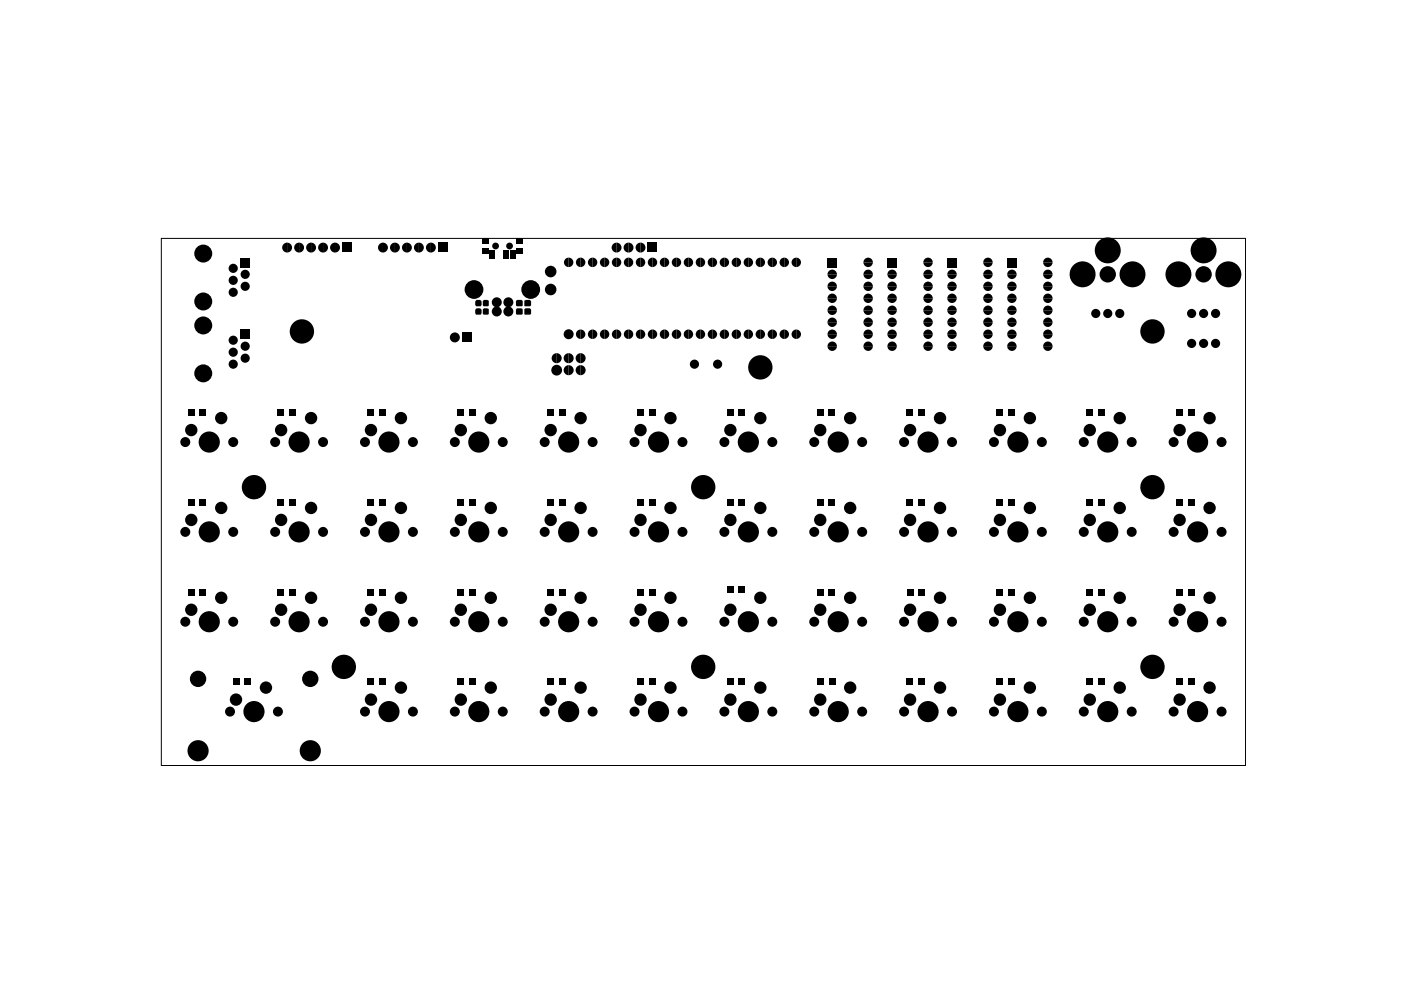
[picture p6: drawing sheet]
<svg xmlns="http://www.w3.org/2000/svg" width="297mm" height="210mm" viewBox="0 0 297 210" stroke-linecap="round" stroke-linejoin="round" font-family="sans-serif">
<g fill="#000">
<path d="M51 54.7h1.9v1.9h-1.9zM60.9 51.4a1.05 1.05 0 0 1 1 1.1 1.05 1.05 0 0 1-1 1zM60 51.9l.9-.5v2.1a1.05 1.05 0 0 1-1-.5 1.05 1.05 0 0 1 .1-1.1zM63.4 51.4a1.05 1.05 0 0 1 1.1 1.1 1.05 1.05 0 0 1-1.1 1zM62.6 51.9l.8-.5v2.1a1.05 1.05 0 0 1-.9-.5 1.05 1.05 0 0 1 .1-1.1zM66 51.4a1.05 1.05 0 0 1 1 1.1 1.05 1.05 0 0 1-1 1zM65.1 51.9l.9-.5v2.1a1.05 1.05 0 0 1-1-.5 1.05 1.05 0 0 1 .1-1.1zM68.5 51.4a1.05 1.05 0 0 1 1 1.1 1.05 1.05 0 0 1-1 1zM67.6 51.9l.9-.5v2.1a1.05 1.05 0 0 1-.9-.5 1.05 1.05 0 0 1 0-1.1zM71 51.4a1.05 1.05 0 0 1 1.1 1.1 1.05 1.05 0 0 1-1.1 1zM70.2 51.9l.8-.5v2.1a1.05 1.05 0 0 1-.9-.5 1.05 1.05 0 0 1 .1-1.1zM72.5 51.4h2.1v2.1h-2.1z"/>
<path d="M81.2 51.4a1.05 1.05 0 0 1 1 1.1 1.05 1.05 0 0 1-1 1zM80.3 51.9l.9-.5v2.1a1.05 1.05 0 0 1-.9-.5 1.05 1.05 0 0 1 0-1.1zM83.7 51.4a1.05 1.05 0 0 1 1.1 1.1 1.05 1.05 0 0 1-1.1 1zM82.9 51.9l.8-.5v2.1a1.05 1.05 0 0 1-.9-.5 1.05 1.05 0 0 1 .1-1.1zM86.3 51.4a1.05 1.05 0 0 1 1 1.1 1.05 1.05 0 0 1-1 1zM85.4 51.9l.9-.5v2.1a1.05 1.05 0 0 1-1-.5 1.05 1.05 0 0 1 .1-1.1zM88.8 51.4a1.05 1.05 0 0 1 1.1 1.1 1.05 1.05 0 0 1-1.1 1zM88 51.9l.8-.5v2.1a1.05 1.05 0 0 1-.9-.5 1.05 1.05 0 0 1 .1-1.1zM91.4 51.4a1.05 1.05 0 0 1 1 1.1 1.05 1.05 0 0 1-1 1zM90.5 51.9l.9-.5v2.1a1.05 1.05 0 0 1-1-.5 1.05 1.05 0 0 1 .1-1.1zM92.8 51.4h2.1v2.1h-2.1zM102.2 50.5h1.4v1.1h-1.4z"/>
<path d="M102.2 52.7h1.4v1.1h-1.4zM103.8 53h1.1v1.9h-1.1zM106.8 53h1.1v1.9h-1.1zM108.3 53h1.1v1.9h-1.1zM109.5 50.5h1.4v1.1h-1.4zM109.5 52.7h1.4v1.1h-1.4zM119.9 54.9l.7-.3v2a1 1 0 0 1-1-.6 1 1 0 0 1 .3-1.1zM120.6 54.6a1 1 0 0 1 1 1 1 1 0 0 1-1 1zM122.4 54.9l.7-.3v2a1 1 0 0 1-.9-.6 1 1 0 0 1 .2-1.1zM123.1 54.6a1 1 0 0 1 1 1 1 1 0 0 1-1 1zM124.9 54.9l.7-.3v2a1 1 0 0 1-.9-.6 1 1 0 0 1 .2-1.1zM125.6 54.6a1 1 0 0 1 1 1 1 1 0 0 1-1 1z"/>
<path d="M127.5 54.9l.7-.3v2a1 1 0 0 1-.9-.6 1 1 0 0 1 .2-1.1zM128.2 54.6a1 1 0 0 1 1 1 1 1 0 0 1-1 1zM130 54.9l.7-.3v2a1 1 0 0 1-.9-.6 1 1 0 0 1 .2-1.1zM130.7 54.6a1 1 0 0 1 1 1 1 1 0 0 1-1 1zM130.7 51.4a1.05 1.05 0 0 1 1.1 1.1 1.05 1.05 0 0 1-1.1 1zM129.9 51.9l.8-.5v2.1a1.05 1.05 0 0 1-.9-.5 1.05 1.05 0 0 1 .1-1.1zM132.6 54.9l.7-.3v2a1 1 0 0 1-1-.6 1 1 0 0 1 .3-1.1zM133.3 54.6a1 1 0 0 1 1 1 1 1 0 0 1-1 1zM133.3 51.4a1.05 1.05 0 0 1 1 1.1 1.05 1.05 0 0 1-1 1zM132.4 51.9l.9-.5v2.1a1.05 1.05 0 0 1-1-.5 1.05 1.05 0 0 1 .1-1.1zM135.1 54.9l.7-.3v2a1 1 0 0 1-.9-.6 1 1 0 0 1 .2-1.1zM135.8 54.6a1 1 0 0 1 1 1 1 1 0 0 1-1 1z"/>
<path d="M135.8 51.4a1.05 1.05 0 0 1 1.1 1.1 1.05 1.05 0 0 1-1.1 1zM135 51.9l.8-.5v2.1a1.05 1.05 0 0 1-.9-.5 1.05 1.05 0 0 1 .1-1.1zM137.2 51.4h2.2v2.1h-2.2zM137.6 54.9l.7-.3v2a1 1 0 0 1-.9-.6 1 1 0 0 1 .2-1.1zM138.3 54.6a1 1 0 0 1 1 1 1 1 0 0 1-1 1zM140.2 54.9l.7-.3v2a1 1 0 0 1-.9-.6 1 1 0 0 1 .2-1.1zM140.9 54.6a1 1 0 0 1 1 1 1 1 0 0 1-1 1zM142.7 54.9l.7-.3v2a1 1 0 0 1-.9-.6 1 1 0 0 1 .2-1.1zM143.4 54.6a1 1 0 0 1 1 1 1 1 0 0 1-1 1zM145.3 54.9l.7-.3v2a1 1 0 0 1-1-.6 1 1 0 0 1 .3-1.1zM146 54.6a1 1 0 0 1 1 1 1 1 0 0 1-1 1zM147.8 54.9l.7-.3v2a1 1 0 0 1-.9-.6 1 1 0 0 1 .2-1.1z"/>
<path d="M148.5 54.6a1 1 0 0 1 1 1 1 1 0 0 1-1 1zM150.3 54.9l.7-.3v2a1 1 0 0 1-.9-.6 1 1 0 0 1 .2-1.1zM151 54.6a1 1 0 0 1 1 1 1 1 0 0 1-1 1zM152.9 54.9l.7-.3v2a1 1 0 0 1-.9-.6 1 1 0 0 1 .2-1.1zM153.6 54.6a1 1 0 0 1 1 1 1 1 0 0 1-1 1zM155.4 54.9l.7-.3v2a1 1 0 0 1-.9-.6 1 1 0 0 1 .2-1.1zM156.1 54.6a1 1 0 0 1 1 1 1 1 0 0 1-1 1zM158 54.9l.7-.3v2a1 1 0 0 1-1-.6 1 1 0 0 1 .3-1.1zM158.7 54.6a1 1 0 0 1 1 1 1 1 0 0 1-1 1zM160.5 54.9l.7-.3v2a1 1 0 0 1-.9-.6 1 1 0 0 1 .2-1.1zM161.2 54.6a1 1 0 0 1 1 1 1 1 0 0 1-1 1zM163 54.9l.7-.3v2a1 1 0 0 1-.9-.6 1 1 0 0 1 .2-1.1z"/>
<path d="M163.7 54.6a1 1 0 0 1 1 1 1 1 0 0 1-1 1zM165.6 54.9l.7-.3v2a1 1 0 0 1-.9-.6 1 1 0 0 1 .2-1.1zM166.3 54.6a1 1 0 0 1 1 1 1 1 0 0 1-1 1zM168.1 54.9l.7-.3v2a1 1 0 0 1-.9-.6 1 1 0 0 1 .2-1.1zM168.8 54.6a1 1 0 0 1 1 1 1 1 0 0 1-1 1zM175.4 54.7h2v1.9h-2zM175.7 57.5a1 1 0 0 1 1.1-.3 1 1 0 0 1 .6 1h-2zM175.4 58.2h2a1 1 0 0 1-1 1 1 1 0 0 1-1-1zM183.4 57.5a1 1 0 0 1 1-.3 1 1 0 0 1 .7 1h-2zM183.1 58.2h2a1 1 0 0 1-1 1 1 1 0 0 1-1-1zM183.4 54.9a1 1 0 0 1 1-.2 1 1 0 0 1 .7 .9h-2zM183.1 55.6h2a1 1 0 0 1-1 1 1 1 0 0 1-1-1z"/>
<path d="M188.1 54.7h2v1.9h-2zM188.4 57.5a1 1 0 0 1 1.1-.3 1 1 0 0 1 .6 1h-2zM188.1 58.2h2a1 1 0 0 1-1 1 1 1 0 0 1-1-1zM196.1 54.9a1 1 0 0 1 1-.2 1 1 0 0 1 .7 .9h-2zM195.8 55.6h2a1 1 0 0 1-1 1 1 1 0 0 1-1-1zM196.1 57.5a1 1 0 0 1 1-.3 1 1 0 0 1 .7 1h-2zM195.8 58.2h2a1 1 0 0 1-1 1 1 1 0 0 1-1-1zM200.8 54.7h2v1.9h-2zM201.1 57.5a1 1 0 0 1 1.1-.3 1 1 0 0 1 .6 1h-2zM200.8 58.2h2a1 1 0 0 1-1 1 1 1 0 0 1-1-1zM208.8 57.5a1 1 0 0 1 1-.3 1 1 0 0 1 .7 1h-2zM208.5 58.2h2a1 1 0 0 1-1 1 1 1 0 0 1-1-1z"/>
<path d="M208.8 54.9a1 1 0 0 1 1-.2 1 1 0 0 1 .7 .9h-2zM208.5 55.6h2a1 1 0 0 1-1 1 1 1 0 0 1-1-1zM213.5 54.7h2v1.9h-2zM213.8 57.5a1 1 0 0 1 1.1-.3 1 1 0 0 1 .6 1h-2zM213.5 58.2h2a1 1 0 0 1-1 1 1 1 0 0 1-1-1zM221.5 54.9a1 1 0 0 1 1-.2 1 1 0 0 1 .7 .9h-2zM221.2 55.6h2a1 1 0 0 1-1 1 1 1 0 0 1-1-1zM221.5 57.5a1 1 0 0 1 1-.3 1 1 0 0 1 .7 1h-2zM221.2 58.2h2a1 1 0 0 1-1 1 1 1 0 0 1-1-1zM51 69.9h1.9v2h-1.9zM98 70.5h1.9v2.1h-1.9zM100.9 65.4h.9l.2 .1 .1 1-.2 .2-1.1-.1v-.9z"/>
<path d="M100.8 63.8l.2-.2 .9 .1 .2 .2-.1 1h-1.1l-.1-.2zM102.4 65.4h1l.2 .1v1l-.1 .2h-1l-.1-.2zM102.4 63.7l1-.1 .2 .2v1l-.1 .1h-1l-.1-.1zM109.5 65.4h1.2l.1 1.1-.1 .2h-1.1l-.2-.2zM109.5 63.7h1.2l.1 1.1-.1 .1h-1.1l-.2-.1zM111.3 65.4h1.1l.2 .2v.9l-.2 .2h-1.1zM111.3 63.7l1.1-.1 .2 .2v1l-.2 .1h-1.1zM117.2 75.3l.8-.4v2.1a1.06 1.06 0 0 1-.9-.6 1.06 1.06 0 0 1 .1-1.1zM118 74.9a1.06 1.06 0 0 1 1.1 1 1.06 1.06 0 0 1-1.1 1.1zM119.7 77.9l.9-.5v2.1a1.06 1.06 0 0 1-1-.5 1.06 1.06 0 0 1 .1-1.1zM120.6 77.4a1.06 1.06 0 0 1 1 1.1 1.06 1.06 0 0 1-1 1zM119.7 75.3l.9-.4v2.1a1.06 1.06 0 0 1-1-.6 1.06 1.06 0 0 1 .1-1.1z"/>
<path d="M120.6 74.9a1.06 1.06 0 0 1 1 1 1.06 1.06 0 0 1-1 1.1zM122.4 70.2l.7-.3v2a1 1 0 0 1-.9-.7 1 1 0 0 1 .2-1zM123.1 69.9a1 1 0 0 1 1 1 1 1 0 0 1-1 1zM122.5 77.6l.6-.2v2.1a1.06 1.06 0 0 1-1-.7 1.06 1.06 0 0 1 .4-1.2zM123.1 77.4a1.06 1.06 0 0 1 1.1 1.1 1.06 1.06 0 0 1-1.1 1zM122.2 75.3l.9-.4v2.1a1.06 1.06 0 0 1-.9-.6 1.06 1.06 0 0 1 0-1.1zM123.1 74.9a1.06 1.06 0 0 1 1.1 1 1.06 1.06 0 0 1-1.1 1.1zM124.9 70.2l.7-.3v2a1 1 0 0 1-.9-.7 1 1 0 0 1 .2-1zM125.6 69.9a1 1 0 0 1 1 1 1 1 0 0 1-1 1zM127.5 70.2l.7-.3v2a1 1 0 0 1-.9-.7 1 1 0 0 1 .2-1zM128.2 69.9a1 1 0 0 1 1 1 1 1 0 0 1-1 1zM130 70.2l.7-.3v2a1 1 0 0 1-.9-.7 1 1 0 0 1 .2-1z"/>
<path d="M130.7 69.9a1 1 0 0 1 1 1 1 1 0 0 1-1 1zM132.6 70.2l.7-.3v2a1 1 0 0 1-1-.7 1 1 0 0 1 .3-1zM133.3 69.9a1 1 0 0 1 1 1 1 1 0 0 1-1 1zM135.1 70.2l.7-.3v2a1 1 0 0 1-.9-.7 1 1 0 0 1 .2-1zM135.8 69.9a1 1 0 0 1 1 1 1 1 0 0 1-1 1zM137.6 70.2l.7-.3v2a1 1 0 0 1-.9-.7 1 1 0 0 1 .2-1zM138.3 69.9a1 1 0 0 1 1 1 1 1 0 0 1-1 1zM140.2 70.2l.7-.3v2a1 1 0 0 1-.9-.7 1 1 0 0 1 .2-1zM140.9 69.9a1 1 0 0 1 1 1 1 1 0 0 1-1 1zM142.7 70.2l.7-.3v2a1 1 0 0 1-.9-.7 1 1 0 0 1 .2-1zM143.4 69.9a1 1 0 0 1 1 1 1 1 0 0 1-1 1zM145.3 70.2l.7-.3v2a1 1 0 0 1-1-.7 1 1 0 0 1 .3-1z"/>
<path d="M146 69.9a1 1 0 0 1 1 1 1 1 0 0 1-1 1zM147.8 70.2l.7-.3v2a1 1 0 0 1-.9-.7 1 1 0 0 1 .2-1zM148.5 69.9a1 1 0 0 1 1 1 1 1 0 0 1-1 1zM150.3 70.2l.7-.3v2a1 1 0 0 1-.9-.7 1 1 0 0 1 .2-1zM151 69.9a1 1 0 0 1 1 1 1 1 0 0 1-1 1zM152.9 70.2l.7-.3v2a1 1 0 0 1-.9-.7 1 1 0 0 1 .2-1zM153.6 69.9a1 1 0 0 1 1 1 1 1 0 0 1-1 1zM155.4 70.2l.7-.3v2a1 1 0 0 1-.9-.7 1 1 0 0 1 .2-1zM156.1 69.9a1 1 0 0 1 1 1 1 1 0 0 1-1 1zM158 70.2l.7-.3v2a1 1 0 0 1-1-.7 1 1 0 0 1 .3-1zM158.7 69.9a1 1 0 0 1 1 1 1 1 0 0 1-1 1zM160.5 70.2l.7-.3v2a1 1 0 0 1-.9-.7 1 1 0 0 1 .2-1z"/>
<path d="M161.2 69.9a1 1 0 0 1 1 1 1 1 0 0 1-1 1zM163 70.2l.7-.3v2a1 1 0 0 1-.9-.7 1 1 0 0 1 .2-1zM163.7 69.9a1 1 0 0 1 1 1 1 1 0 0 1-1 1zM165.6 70.2l.7-.3v2a1 1 0 0 1-.9-.7 1 1 0 0 1 .2-1zM166.3 69.9a1 1 0 0 1 1 1 1 1 0 0 1-1 1zM168.1 70.2l.7-.3v2a1 1 0 0 1-.9-.7 1 1 0 0 1 .2-1zM168.8 69.9a1 1 0 0 1 1 1 1 1 0 0 1-1 1zM175.7 60a1 1 0 0 1 1.1-.2 1 1 0 0 1 .6 .9h-2zM175.4 60.7h2a1 1 0 0 1-1 1 1 1 0 0 1-1-1zM175.7 62.5a1 1 0 0 1 1.1-.2 1 1 0 0 1 .6 .9h-2zM175.4 63.2h2a1 1 0 0 1-1 1 1 1 0 0 1-1-1zM175.7 65.1a1 1 0 0 1 1.1-.2 1 1 0 0 1 .6 .9h-2z"/>
<path d="M175.4 65.8h2a1 1 0 0 1-1 1 1 1 0 0 1-1-1zM175.7 67.6a1 1 0 0 1 1.1-.2 1 1 0 0 1 .6 .9h-2zM175.4 68.3h2a1 1 0 0 1-1 1 1 1 0 0 1-1-1zM175.7 70.2a1 1 0 0 1 1.1-.3 1 1 0 0 1 .6 1h-2zM175.4 70.9h2a1 1 0 0 1-1 1 1 1 0 0 1-1-1zM175.7 72.7a1 1 0 0 1 1.1-.2 1 1 0 0 1 .6 .9h-2zM175.4 73.4h2a1 1 0 0 1-1 1 1 1 0 0 1-1-1zM183.4 72.7a1 1 0 0 1 1-.2 1 1 0 0 1 .7 .9h-2zM183.1 73.4h2a1 1 0 0 1-1 1 1 1 0 0 1-1-1zM183.4 70.2a1 1 0 0 1 1-.3 1 1 0 0 1 .7 1h-2zM183.1 70.9h2a1 1 0 0 1-1 1 1 1 0 0 1-1-1zM183.4 67.6a1 1 0 0 1 1-.2 1 1 0 0 1 .7 .9h-2z"/>
<path d="M183.1 68.3h2a1 1 0 0 1-1 1 1 1 0 0 1-1-1zM183.4 65.1a1 1 0 0 1 1-.2 1 1 0 0 1 .7 .9h-2zM183.1 65.8h2a1 1 0 0 1-1 1 1 1 0 0 1-1-1zM183.4 62.5a1 1 0 0 1 1-.2 1 1 0 0 1 .7 .9h-2zM183.1 63.2h2a1 1 0 0 1-1 1 1 1 0 0 1-1-1zM183.4 60a1 1 0 0 1 1-.2 1 1 0 0 1 .7 .9h-2zM183.1 60.7h2a1 1 0 0 1-1 1 1 1 0 0 1-1-1zM188.4 67.6a1 1 0 0 1 1.1-.2 1 1 0 0 1 .6 .9h-2zM188.1 68.3h2a1 1 0 0 1-1 1 1 1 0 0 1-1-1zM188.4 65.1a1 1 0 0 1 1.1-.2 1 1 0 0 1 .6 .9h-2zM188.1 65.8h2a1 1 0 0 1-1 1 1 1 0 0 1-1-1zM188.4 62.5a1 1 0 0 1 1.1-.2 1 1 0 0 1 .6 .9h-2z"/>
<path d="M188.1 63.2h2a1 1 0 0 1-1 1 1 1 0 0 1-1-1zM188.4 60a1 1 0 0 1 1.1-.2 1 1 0 0 1 .6 .9h-2zM188.1 60.7h2a1 1 0 0 1-1 1 1 1 0 0 1-1-1zM188.4 72.7a1 1 0 0 1 1.1-.2 1 1 0 0 1 .6 .9h-2zM188.1 73.4h2a1 1 0 0 1-1 1 1 1 0 0 1-1-1zM188.4 70.2a1 1 0 0 1 1.1-.3 1 1 0 0 1 .6 1h-2zM188.1 70.9h2a1 1 0 0 1-1 1 1 1 0 0 1-1-1zM196.1 62.5a1 1 0 0 1 1-.2 1 1 0 0 1 .7 .9h-2zM195.8 63.2h2a1 1 0 0 1-1 1 1 1 0 0 1-1-1zM196.1 65.1a1 1 0 0 1 1-.2 1 1 0 0 1 .7 .9h-2zM195.8 65.8h2a1 1 0 0 1-1 1 1 1 0 0 1-1-1zM196.1 67.6a1 1 0 0 1 1-.2 1 1 0 0 1 .7 .9h-2z"/>
<path d="M195.8 68.3h2a1 1 0 0 1-1 1 1 1 0 0 1-1-1zM196.1 70.2a1 1 0 0 1 1-.3 1 1 0 0 1 .7 1h-2zM195.8 70.9h2a1 1 0 0 1-1 1 1 1 0 0 1-1-1zM196.1 72.7a1 1 0 0 1 1-.2 1 1 0 0 1 .7 .9h-2zM195.8 73.4h2a1 1 0 0 1-1 1 1 1 0 0 1-1-1zM196.1 60a1 1 0 0 1 1-.2 1 1 0 0 1 .7 .9h-2zM195.8 60.7h2a1 1 0 0 1-1 1 1 1 0 0 1-1-1zM201.1 65.1a1 1 0 0 1 1.1-.2 1 1 0 0 1 .6 .9h-2zM200.8 65.8h2a1 1 0 0 1-1 1 1 1 0 0 1-1-1zM201.1 67.6a1 1 0 0 1 1.1-.2 1 1 0 0 1 .6 .9h-2zM200.8 68.3h2a1 1 0 0 1-1 1 1 1 0 0 1-1-1zM201.1 70.2a1 1 0 0 1 1.1-.3 1 1 0 0 1 .6 1h-2z"/>
<path d="M200.8 70.9h2a1 1 0 0 1-1 1 1 1 0 0 1-1-1zM201.1 72.7a1 1 0 0 1 1.1-.2 1 1 0 0 1 .6 .9h-2zM200.8 73.4h2a1 1 0 0 1-1 1 1 1 0 0 1-1-1zM201.1 60a1 1 0 0 1 1.1-.2 1 1 0 0 1 .6 .9h-2zM200.8 60.7h2a1 1 0 0 1-1 1 1 1 0 0 1-1-1zM201.1 62.5a1 1 0 0 1 1.1-.2 1 1 0 0 1 .6 .9h-2zM200.8 63.2h2a1 1 0 0 1-1 1 1 1 0 0 1-1-1zM208.8 62.5a1 1 0 0 1 1-.2 1 1 0 0 1 .7 .9h-2zM208.5 63.2h2a1 1 0 0 1-1 1 1 1 0 0 1-1-1zM208.8 60a1 1 0 0 1 1-.2 1 1 0 0 1 .7 .9h-2zM208.5 60.7h2a1 1 0 0 1-1 1 1 1 0 0 1-1-1zM208.8 72.7a1 1 0 0 1 1-.2 1 1 0 0 1 .7 .9h-2z"/>
<path d="M208.5 73.4h2a1 1 0 0 1-1 1 1 1 0 0 1-1-1zM208.8 70.2a1 1 0 0 1 1-.3 1 1 0 0 1 .7 1h-2zM208.5 70.9h2a1 1 0 0 1-1 1 1 1 0 0 1-1-1zM208.8 67.6a1 1 0 0 1 1-.2 1 1 0 0 1 .7 .9h-2zM208.5 68.3h2a1 1 0 0 1-1 1 1 1 0 0 1-1-1zM208.8 65.1a1 1 0 0 1 1-.2 1 1 0 0 1 .7 .9h-2zM208.5 65.8h2a1 1 0 0 1-1 1 1 1 0 0 1-1-1zM213.8 65.1a1 1 0 0 1 1.1-.2 1 1 0 0 1 .6 .9h-2zM213.5 65.8h2a1 1 0 0 1-1 1 1 1 0 0 1-1-1zM213.8 62.5a1 1 0 0 1 1.1-.2 1 1 0 0 1 .6 .9h-2zM213.5 63.2h2a1 1 0 0 1-1 1 1 1 0 0 1-1-1zM213.8 60a1 1 0 0 1 1.1-.2 1 1 0 0 1 .6 .9h-2z"/>
<path d="M213.5 60.7h2a1 1 0 0 1-1 1 1 1 0 0 1-1-1zM213.8 67.6a1 1 0 0 1 1.1-.2 1 1 0 0 1 .6 .9h-2zM213.5 68.3h2a1 1 0 0 1-1 1 1 1 0 0 1-1-1zM213.8 72.7a1 1 0 0 1 1.1-.2 1 1 0 0 1 .6 .9h-2zM213.5 73.4h2a1 1 0 0 1-1 1 1 1 0 0 1-1-1zM213.8 70.2a1 1 0 0 1 1.1-.3 1 1 0 0 1 .6 1h-2zM213.5 70.9h2a1 1 0 0 1-1 1 1 1 0 0 1-1-1zM221.5 72.7a1 1 0 0 1 1-.2 1 1 0 0 1 .7 .9h-2zM221.2 73.4h2a1 1 0 0 1-1 1 1 1 0 0 1-1-1zM221.5 62.5a1 1 0 0 1 1-.2 1 1 0 0 1 .7 .9h-2zM221.2 63.2h2a1 1 0 0 1-1 1 1 1 0 0 1-1-1zM221.5 65.1a1 1 0 0 1 1-.2 1 1 0 0 1 .7 .9h-2z"/>
<path d="M221.2 65.8h2a1 1 0 0 1-1 1 1 1 0 0 1-1-1zM221.5 67.6a1 1 0 0 1 1-.2 1 1 0 0 1 .7 .9h-2zM221.2 68.3h2a1 1 0 0 1-1 1 1 1 0 0 1-1-1zM221.5 70.2a1 1 0 0 1 1-.3 1 1 0 0 1 .7 1h-2zM221.2 70.9h2a1 1 0 0 1-1 1 1 1 0 0 1-1-1zM221.5 60a1 1 0 0 1 1-.2 1 1 0 0 1 .7 .9h-2zM221.2 60.7h2a1 1 0 0 1-1 1 1 1 0 0 1-1-1zM39.8 86.7h1.4v1.4h-1.4zM42.3 86.7h1.4v1.4h-1.4zM58.8 86.7h1.5v1.4h-1.5zM61.4 86.7h1.3v1.4h-1.3zM77.9 86.7h1.4v1.4h-1.4z"/>
<path d="M80.4 86.7h1.4v1.4h-1.4zM96.9 86.7h1.5v1.4h-1.5zM99.5 86.7h1.3v1.4h-1.3zM116 86.7h1.4v1.4h-1.4zM118.5 86.7h1.4v1.4h-1.4zM135.1 86.7h1.4v1.4h-1.4zM137.6 86.7h1.4v1.4h-1.4zM154.1 86.7h1.4v1.4h-1.4zM156.6 86.7h1.4v1.4h-1.4zM173.1 86.7h1.5v1.4h-1.5zM175.7 86.7h1.3v1.4h-1.3zM192.2 86.7h1.4v1.4h-1.4z"/>
<path d="M194.7 86.7h1.4v1.4h-1.4zM211.2 86.7h1.5v1.4h-1.5zM213.8 86.7h1.3v1.4h-1.3zM230.3 86.7h1.4v1.4h-1.4zM232.8 86.7h1.4v1.4h-1.4zM249.3 86.7h1.5v1.4h-1.5zM251.9 86.7h1.3v1.4h-1.3zM39.8 105.7h1.4v1.5h-1.4zM42.3 105.7h1.4v1.5h-1.4zM58.8 105.7h1.5v1.5h-1.5zM61.4 105.7h1.3v1.5h-1.3zM77.9 105.7h1.4v1.5h-1.4z"/>
<path d="M80.4 105.7h1.4v1.5h-1.4zM96.9 105.7h1.5v1.5h-1.5zM99.5 105.7h1.3v1.5h-1.3zM116 105.7h1.4v1.5h-1.4zM118.5 105.7h1.4v1.5h-1.4zM135 105.7h1.5v1.5h-1.5zM137.6 105.7h1.3v1.5h-1.3zM154.1 105.7h1.4v1.5h-1.4zM156.6 105.7h1.4v1.5h-1.4zM173.1 105.7h1.5v1.5h-1.5zM175.7 105.7h1.3v1.5h-1.3zM192.2 105.7h1.4v1.5h-1.4z"/>
<path d="M194.7 105.7h1.4v1.5h-1.4zM211.2 105.7h1.5v1.5h-1.5zM213.8 105.7h1.3v1.5h-1.3zM230.3 105.7h1.4v1.5h-1.4zM232.8 105.7h1.4v1.5h-1.4zM249.3 105.7h1.5v1.5h-1.5zM251.9 105.7h1.3v1.5h-1.3zM39.8 124.8h1.4v1.4h-1.4zM42.3 124.8h1.4v1.4h-1.4zM58.8 124.8h1.5v1.4h-1.5zM61.4 124.8h1.3v1.4h-1.3zM78 124.8h1.3v1.4h-1.3z"/>
<path d="M80.4 124.8h1.5v1.4h-1.5zM96.9 124.8h1.5v1.4h-1.5zM99.5 124.8h1.3v1.4h-1.3zM116 124.8h1.4v1.4h-1.4zM118.5 124.8h1.4v1.4h-1.4zM135 124.8h1.5v1.4h-1.5zM137.6 124.8h1.3v1.4h-1.3zM154.1 124.2h1.4v1.4h-1.4zM156.6 124.2h1.4v1.4h-1.4zM173.1 124.8h1.5v1.4h-1.5zM175.7 124.8h1.3v1.4h-1.3zM192.3 124.8h1.3v1.4h-1.3z"/>
<path d="M194.7 124.8h1.5v1.4h-1.5zM211.3 124.8h1.4v1.4h-1.4zM213.8 124.8h1.4v1.4h-1.4zM230.3 124.8h1.4v1.4h-1.4zM232.8 124.8h1.4v1.4h-1.4zM249.3 124.8h1.5v1.4h-1.5zM251.9 124.8h1.3v1.4h-1.3zM49.4 143.8h1.3v1.5h-1.3zM51.8 143.8h1.5v1.5h-1.5zM77.9 143.8h1.4v1.5h-1.4zM80.4 143.8h1.4v1.5h-1.4zM96.9 143.8h1.5v1.5h-1.5z"/>
<path d="M99.5 143.8h1.3v1.5h-1.3zM116 143.8h1.4v1.5h-1.4zM118.5 143.8h1.4v1.5h-1.4zM135 143.8h1.5v1.5h-1.5zM137.6 143.8h1.3v1.5h-1.3zM154.1 143.8h1.4v1.5h-1.4zM156.6 143.8h1.4v1.5h-1.4zM173.2 143.8h1.4v1.5h-1.4zM175.7 143.8h1.4v1.5h-1.4zM192.2 143.8h1.4v1.5h-1.4zM194.7 143.8h1.4v1.5h-1.4zM211.2 143.8h1.5v1.5h-1.5z"/>
<path d="M213.8 143.8h1.3v1.5h-1.3zM230.3 143.8h1.4v1.5h-1.4zM232.8 143.8h1.4v1.5h-1.4zM249.3 143.8h1.5v1.5h-1.5zM251.9 143.8h1.3v1.5h-1.3z"/>
<circle cx="43.1" cy="53.8" r="1.91"/>
<circle cx="49.4" cy="56.9" r=".97"/>
<circle cx="49.4" cy="59.4" r=".97"/>
<circle cx="52" cy="58.2" r=".97"/>
<circle cx="105.1" cy="52.2" r=".72"/>
<circle cx="108" cy="52.2" r=".72"/>
<circle cx="116.8" cy="57.6" r="1.23"/>
<circle cx="229.5" cy="58.2" r="2.75"/>
<circle cx="234.9" cy="53.1" r="2.75"/>
<circle cx="234.9" cy="58.2" r="1.74"/>
<circle cx="240.1" cy="58.2" r="2.75"/>
<circle cx="249.9" cy="58.2" r="2.75"/>
<circle cx="255.2" cy="53.1" r="2.75"/>
<circle cx="255.2" cy="58.2" r="1.74"/>
<circle cx="260.4" cy="58.2" r="2.75"/>
<circle cx="43.1" cy="63.9" r="1.91"/>
<circle cx="43.1" cy="79.2" r="1.91"/>
<circle cx="43.1" cy="69" r="1.91"/>
<circle cx="49.4" cy="77.2" r=".97"/>
<circle cx="49.4" cy="62" r=".97"/>
<circle cx="49.4" cy="74.7" r=".97"/>
<circle cx="49.4" cy="72.1" r=".97"/>
<circle cx="52" cy="75.9" r=".97"/>
<circle cx="52" cy="73.4" r=".97"/>
<circle cx="52" cy="60.7" r=".97"/>
<circle cx="64" cy="70.3" r="2.58"/>
<circle cx="96.4" cy="71.5" r="1.06"/>
<circle cx="100.5" cy="61.4" r="1.99"/>
<circle cx="105.3" cy="66" r="1.06"/>
<circle cx="105.3" cy="64.1" r="1.06"/>
<circle cx="107.8" cy="66" r="1.06"/>
<circle cx="107.8" cy="64.1" r="1.06"/>
<circle cx="112.5" cy="61.4" r="1.99"/>
<circle cx="116.8" cy="61.4" r="1.23"/>
<circle cx="118" cy="78.5" r="1.14"/>
<circle cx="120.6" cy="70.9" r="1.06"/>
<circle cx="147.2" cy="77.2" r=".97"/>
<circle cx="152.1" cy="77.2" r=".97"/>
<circle cx="161.2" cy="77.9" r="2.58"/>
<circle cx="232.3" cy="66.5" r=".97"/>
<circle cx="234.9" cy="66.5" r=".97"/>
<circle cx="237.4" cy="66.5" r=".97"/>
<circle cx="244.3" cy="70.3" r="2.58"/>
<circle cx="252.6" cy="72.8" r=".97"/>
<circle cx="252.6" cy="66.5" r=".97"/>
<circle cx="255.2" cy="66.5" r=".97"/>
<circle cx="255.2" cy="72.8" r=".97"/>
<circle cx="257.7" cy="72.8" r=".97"/>
<circle cx="257.7" cy="66.5" r=".97"/>
<circle cx="39.3" cy="93.7" r="1.06"/>
<circle cx="40.6" cy="91.2" r="1.31"/>
<circle cx="44.4" cy="93.7" r="2.24"/>
<circle cx="46.9" cy="88.6" r="1.31"/>
<circle cx="49.4" cy="93.7" r="1.06"/>
<circle cx="58.3" cy="93.7" r="1.06"/>
<circle cx="59.6" cy="91.2" r="1.31"/>
<circle cx="63.4" cy="93.7" r="2.24"/>
<circle cx="66" cy="88.6" r="1.31"/>
<circle cx="68.5" cy="93.7" r="1.06"/>
<circle cx="77.4" cy="93.7" r="1.06"/>
<circle cx="78.7" cy="91.2" r="1.31"/>
<circle cx="82.5" cy="93.7" r="2.24"/>
<circle cx="85" cy="88.6" r="1.31"/>
<circle cx="87.5" cy="93.7" r="1.06"/>
<circle cx="96.4" cy="93.7" r="1.06"/>
<circle cx="97.7" cy="91.2" r="1.31"/>
<circle cx="101.5" cy="93.7" r="2.24"/>
<circle cx="104.1" cy="88.6" r="1.31"/>
<circle cx="106.6" cy="93.7" r="1.06"/>
<circle cx="115.5" cy="93.7" r="1.06"/>
<circle cx="116.8" cy="91.2" r="1.31"/>
<circle cx="120.6" cy="93.7" r="2.24"/>
<circle cx="123.1" cy="88.6" r="1.31"/>
<circle cx="125.6" cy="93.7" r="1.06"/>
<circle cx="134.5" cy="93.7" r="1.06"/>
<circle cx="135.8" cy="91.2" r="1.31"/>
<circle cx="139.6" cy="93.7" r="2.24"/>
<circle cx="142.2" cy="88.6" r="1.31"/>
<circle cx="144.7" cy="93.7" r="1.06"/>
<circle cx="153.6" cy="93.7" r="1.06"/>
<circle cx="154.9" cy="91.2" r="1.31"/>
<circle cx="158.7" cy="93.7" r="2.24"/>
<circle cx="161.2" cy="88.6" r="1.31"/>
<circle cx="163.7" cy="93.7" r="1.06"/>
<circle cx="172.6" cy="93.7" r="1.06"/>
<circle cx="173.9" cy="91.2" r="1.31"/>
<circle cx="177.7" cy="93.7" r="2.24"/>
<circle cx="180.3" cy="88.6" r="1.31"/>
<circle cx="182.8" cy="93.7" r="1.06"/>
<circle cx="191.7" cy="93.7" r="1.06"/>
<circle cx="193" cy="91.2" r="1.31"/>
<circle cx="196.8" cy="93.7" r="2.24"/>
<circle cx="199.3" cy="88.6" r="1.31"/>
<circle cx="201.8" cy="93.7" r="1.06"/>
<circle cx="210.7" cy="93.7" r="1.06"/>
<circle cx="212" cy="91.2" r="1.31"/>
<circle cx="215.8" cy="93.7" r="2.24"/>
<circle cx="218.4" cy="88.6" r="1.31"/>
<circle cx="220.9" cy="93.7" r="1.06"/>
<circle cx="229.8" cy="93.7" r="1.06"/>
<circle cx="231.1" cy="91.2" r="1.31"/>
<circle cx="234.9" cy="93.7" r="2.24"/>
<circle cx="237.4" cy="88.6" r="1.31"/>
<circle cx="239.9" cy="93.7" r="1.06"/>
<circle cx="248.8" cy="93.7" r="1.06"/>
<circle cx="250.1" cy="91.2" r="1.31"/>
<circle cx="253.9" cy="93.7" r="2.24"/>
<circle cx="256.5" cy="88.6" r="1.31"/>
<circle cx="259" cy="93.7" r="1.06"/>
<circle cx="39.3" cy="112.8" r="1.06"/>
<circle cx="40.6" cy="110.2" r="1.31"/>
<circle cx="44.4" cy="112.8" r="2.24"/>
<circle cx="46.9" cy="107.7" r="1.31"/>
<circle cx="49.4" cy="112.8" r="1.06"/>
<circle cx="53.8" cy="103.3" r="2.58"/>
<circle cx="58.3" cy="112.8" r="1.06"/>
<circle cx="59.6" cy="110.2" r="1.31"/>
<circle cx="63.4" cy="112.8" r="2.24"/>
<circle cx="66" cy="107.7" r="1.31"/>
<circle cx="68.5" cy="112.8" r="1.06"/>
<circle cx="77.4" cy="112.8" r="1.06"/>
<circle cx="78.7" cy="110.2" r="1.31"/>
<circle cx="82.5" cy="112.8" r="2.24"/>
<circle cx="85" cy="107.7" r="1.31"/>
<circle cx="87.5" cy="112.8" r="1.06"/>
<circle cx="96.4" cy="112.8" r="1.06"/>
<circle cx="97.7" cy="110.2" r="1.31"/>
<circle cx="101.5" cy="112.8" r="2.24"/>
<circle cx="104.1" cy="107.7" r="1.31"/>
<circle cx="106.6" cy="112.8" r="1.06"/>
<circle cx="115.5" cy="112.8" r="1.06"/>
<circle cx="116.8" cy="110.2" r="1.31"/>
<circle cx="120.6" cy="112.8" r="2.24"/>
<circle cx="123.1" cy="107.7" r="1.31"/>
<circle cx="125.6" cy="112.8" r="1.06"/>
<circle cx="134.5" cy="112.8" r="1.06"/>
<circle cx="135.8" cy="110.2" r="1.31"/>
<circle cx="139.6" cy="112.8" r="2.24"/>
<circle cx="142.2" cy="107.7" r="1.31"/>
<circle cx="144.7" cy="112.8" r="1.06"/>
<circle cx="149.1" cy="103.3" r="2.58"/>
<circle cx="153.6" cy="112.8" r="1.06"/>
<circle cx="154.9" cy="110.2" r="1.31"/>
<circle cx="158.7" cy="112.8" r="2.24"/>
<circle cx="161.2" cy="107.7" r="1.31"/>
<circle cx="163.7" cy="112.8" r="1.06"/>
<circle cx="172.6" cy="112.8" r="1.06"/>
<circle cx="173.9" cy="110.2" r="1.31"/>
<circle cx="177.7" cy="112.8" r="2.24"/>
<circle cx="180.3" cy="107.7" r="1.31"/>
<circle cx="182.8" cy="112.8" r="1.06"/>
<circle cx="191.7" cy="112.8" r="1.06"/>
<circle cx="193" cy="110.2" r="1.31"/>
<circle cx="196.8" cy="112.8" r="2.24"/>
<circle cx="199.3" cy="107.7" r="1.31"/>
<circle cx="201.8" cy="112.8" r="1.06"/>
<circle cx="210.7" cy="112.8" r="1.06"/>
<circle cx="212" cy="110.2" r="1.31"/>
<circle cx="215.8" cy="112.8" r="2.24"/>
<circle cx="218.4" cy="107.7" r="1.31"/>
<circle cx="220.9" cy="112.8" r="1.06"/>
<circle cx="229.8" cy="112.8" r="1.06"/>
<circle cx="231.1" cy="110.2" r="1.31"/>
<circle cx="234.9" cy="112.8" r="2.24"/>
<circle cx="237.4" cy="107.7" r="1.31"/>
<circle cx="239.9" cy="112.8" r="1.06"/>
<circle cx="244.3" cy="103.3" r="2.58"/>
<circle cx="248.8" cy="112.8" r="1.06"/>
<circle cx="250.1" cy="110.2" r="1.31"/>
<circle cx="253.9" cy="112.8" r="2.24"/>
<circle cx="256.5" cy="107.7" r="1.31"/>
<circle cx="259" cy="112.8" r="1.06"/>
<circle cx="39.3" cy="131.8" r="1.06"/>
<circle cx="40.6" cy="129.3" r="1.31"/>
<circle cx="44.4" cy="131.8" r="2.24"/>
<circle cx="46.9" cy="126.7" r="1.31"/>
<circle cx="49.4" cy="131.8" r="1.06"/>
<circle cx="58.3" cy="131.8" r="1.06"/>
<circle cx="59.6" cy="129.3" r="1.31"/>
<circle cx="63.4" cy="131.8" r="2.24"/>
<circle cx="66" cy="126.7" r="1.31"/>
<circle cx="68.5" cy="131.8" r="1.06"/>
<circle cx="77.4" cy="131.8" r="1.06"/>
<circle cx="78.7" cy="129.3" r="1.31"/>
<circle cx="82.5" cy="131.8" r="2.24"/>
<circle cx="85" cy="126.7" r="1.31"/>
<circle cx="87.5" cy="131.8" r="1.06"/>
<circle cx="96.4" cy="131.8" r="1.06"/>
<circle cx="97.7" cy="129.3" r="1.31"/>
<circle cx="101.5" cy="131.8" r="2.24"/>
<circle cx="104.1" cy="126.7" r="1.31"/>
<circle cx="106.6" cy="131.8" r="1.06"/>
<circle cx="115.5" cy="131.8" r="1.06"/>
<circle cx="116.8" cy="129.3" r="1.31"/>
<circle cx="120.6" cy="131.8" r="2.24"/>
<circle cx="123.1" cy="126.7" r="1.31"/>
<circle cx="125.6" cy="131.8" r="1.06"/>
<circle cx="134.5" cy="131.8" r="1.06"/>
<circle cx="135.8" cy="129.3" r="1.31"/>
<circle cx="139.6" cy="131.8" r="2.24"/>
<circle cx="142.2" cy="126.7" r="1.31"/>
<circle cx="144.7" cy="131.8" r="1.06"/>
<circle cx="153.6" cy="131.8" r="1.06"/>
<circle cx="154.9" cy="129.3" r="1.31"/>
<circle cx="158.7" cy="131.8" r="2.24"/>
<circle cx="161.2" cy="126.7" r="1.31"/>
<circle cx="163.7" cy="131.8" r="1.06"/>
<circle cx="172.6" cy="131.8" r="1.06"/>
<circle cx="173.9" cy="129.3" r="1.31"/>
<circle cx="177.7" cy="131.8" r="2.24"/>
<circle cx="180.3" cy="126.7" r="1.31"/>
<circle cx="182.8" cy="131.8" r="1.06"/>
<circle cx="191.7" cy="131.8" r="1.06"/>
<circle cx="193" cy="129.3" r="1.31"/>
<circle cx="196.8" cy="131.8" r="2.24"/>
<circle cx="199.3" cy="126.7" r="1.31"/>
<circle cx="201.8" cy="131.8" r="1.06"/>
<circle cx="210.7" cy="131.8" r="1.06"/>
<circle cx="212" cy="129.3" r="1.31"/>
<circle cx="215.8" cy="131.8" r="2.24"/>
<circle cx="218.4" cy="126.7" r="1.31"/>
<circle cx="220.9" cy="131.8" r="1.06"/>
<circle cx="229.8" cy="131.8" r="1.06"/>
<circle cx="231.1" cy="129.3" r="1.31"/>
<circle cx="234.9" cy="131.8" r="2.24"/>
<circle cx="237.4" cy="126.7" r="1.31"/>
<circle cx="239.9" cy="131.8" r="1.06"/>
<circle cx="248.8" cy="131.8" r="1.06"/>
<circle cx="250.1" cy="129.3" r="1.31"/>
<circle cx="253.9" cy="131.8" r="2.24"/>
<circle cx="256.5" cy="126.7" r="1.31"/>
<circle cx="259" cy="131.8" r="1.06"/>
<circle cx="42" cy="159.2" r="2.24"/>
<circle cx="42" cy="143.9" r="1.74"/>
<circle cx="48.8" cy="150.9" r="1.06"/>
<circle cx="50" cy="148.3" r="1.31"/>
<circle cx="53.8" cy="150.9" r="2.24"/>
<circle cx="56.4" cy="145.8" r="1.31"/>
<circle cx="58.9" cy="150.9" r="1.06"/>
<circle cx="65.8" cy="159.2" r="2.24"/>
<circle cx="65.8" cy="143.9" r="1.74"/>
<circle cx="72.9" cy="141.4" r="2.58"/>
<circle cx="77.4" cy="150.9" r="1.06"/>
<circle cx="78.7" cy="148.3" r="1.31"/>
<circle cx="82.5" cy="150.9" r="2.24"/>
<circle cx="85" cy="145.8" r="1.31"/>
<circle cx="87.5" cy="150.9" r="1.06"/>
<circle cx="96.4" cy="150.9" r="1.06"/>
<circle cx="97.7" cy="148.3" r="1.31"/>
<circle cx="101.5" cy="150.9" r="2.24"/>
<circle cx="104.1" cy="145.8" r="1.31"/>
<circle cx="106.6" cy="150.9" r="1.06"/>
<circle cx="115.5" cy="150.9" r="1.06"/>
<circle cx="116.8" cy="148.3" r="1.31"/>
<circle cx="120.6" cy="150.9" r="2.24"/>
<circle cx="123.1" cy="145.8" r="1.31"/>
<circle cx="125.6" cy="150.9" r="1.06"/>
<circle cx="134.5" cy="150.9" r="1.06"/>
<circle cx="135.8" cy="148.3" r="1.31"/>
<circle cx="139.6" cy="150.9" r="2.24"/>
<circle cx="142.2" cy="145.8" r="1.31"/>
<circle cx="144.7" cy="150.9" r="1.06"/>
<circle cx="149.1" cy="141.4" r="2.58"/>
<circle cx="153.6" cy="150.9" r="1.06"/>
<circle cx="154.9" cy="148.3" r="1.31"/>
<circle cx="158.7" cy="150.9" r="2.24"/>
<circle cx="161.2" cy="145.8" r="1.31"/>
<circle cx="163.7" cy="150.9" r="1.06"/>
<circle cx="172.6" cy="150.9" r="1.06"/>
<circle cx="173.9" cy="148.3" r="1.31"/>
<circle cx="177.7" cy="150.9" r="2.24"/>
<circle cx="180.3" cy="145.8" r="1.31"/>
<circle cx="182.8" cy="150.9" r="1.06"/>
<circle cx="191.7" cy="150.9" r="1.06"/>
<circle cx="193" cy="148.3" r="1.31"/>
<circle cx="196.8" cy="150.9" r="2.24"/>
<circle cx="199.3" cy="145.8" r="1.31"/>
<circle cx="201.8" cy="150.9" r="1.06"/>
<circle cx="210.7" cy="150.9" r="1.06"/>
<circle cx="212" cy="148.3" r="1.31"/>
<circle cx="215.8" cy="150.9" r="2.24"/>
<circle cx="218.4" cy="145.8" r="1.31"/>
<circle cx="220.9" cy="150.9" r="1.06"/>
<circle cx="229.8" cy="150.9" r="1.06"/>
<circle cx="231.1" cy="148.3" r="1.31"/>
<circle cx="234.9" cy="150.9" r="2.24"/>
<circle cx="237.4" cy="145.8" r="1.31"/>
<circle cx="239.9" cy="150.9" r="1.06"/>
<circle cx="244.3" cy="141.4" r="2.58"/>
<circle cx="248.8" cy="150.9" r="1.06"/>
<circle cx="250.1" cy="148.3" r="1.31"/>
<circle cx="253.9" cy="150.9" r="2.24"/>
<circle cx="256.5" cy="145.8" r="1.31"/>
<circle cx="259" cy="150.9" r="1.06"/>
</g>
<path d="M34.2 50.5h229.9v111.8h-229.9z" fill="none" stroke="#000" stroke-width=".21"/>
</svg>
